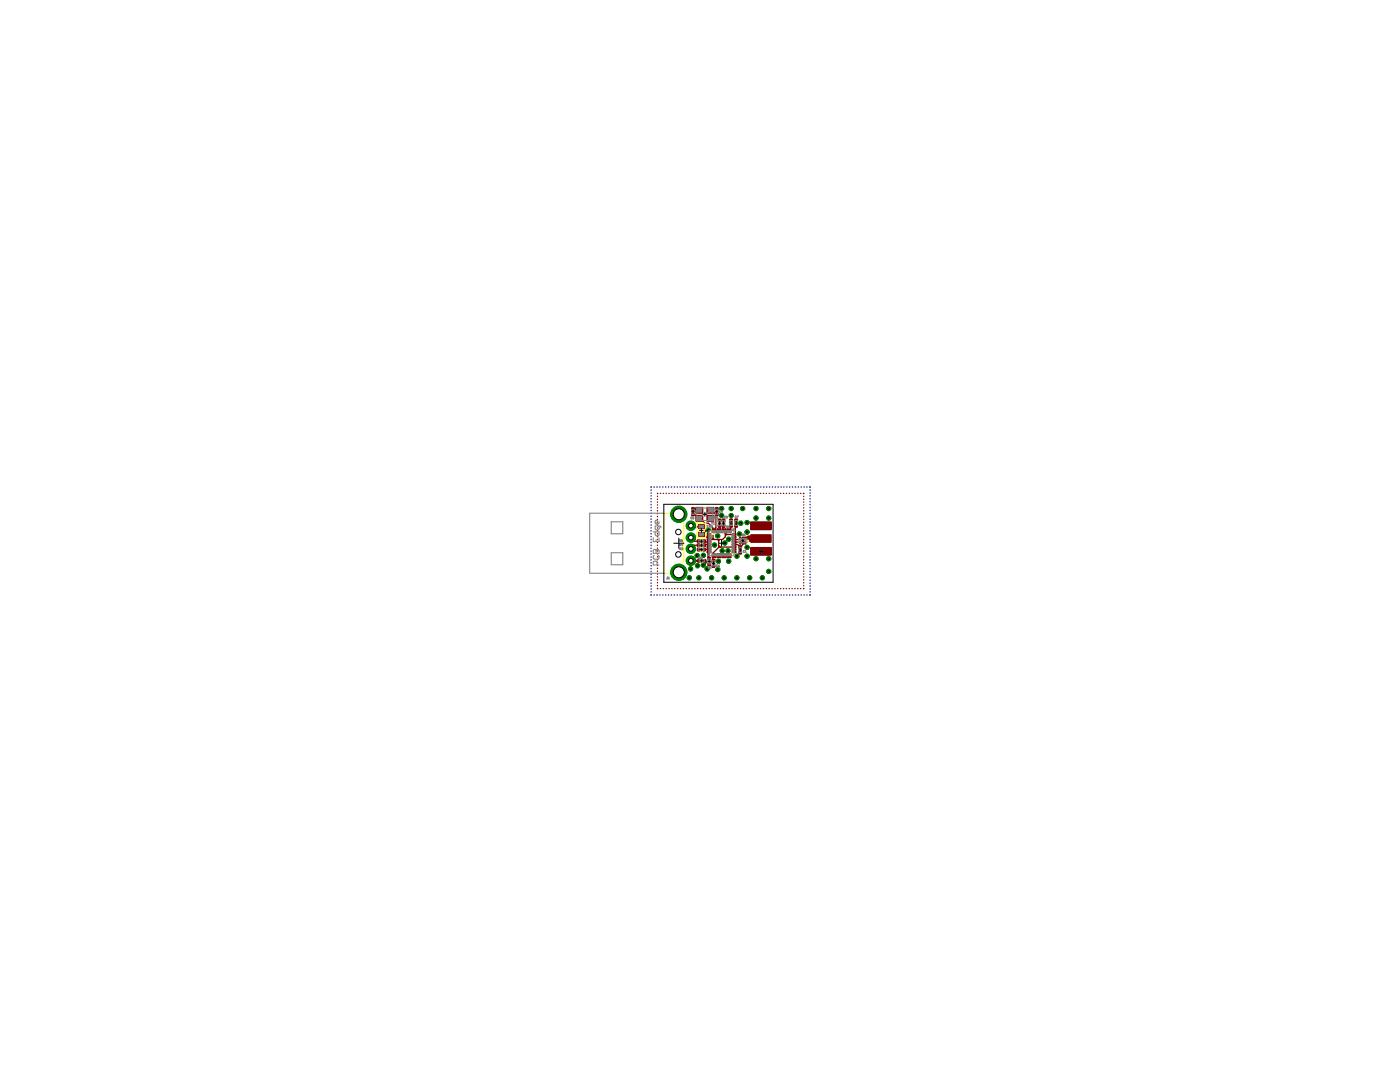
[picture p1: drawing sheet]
<svg xmlns="http://www.w3.org/2000/svg" width="279mm" height="216mm" viewBox="0 0 279 216" stroke-linecap="round" stroke-linejoin="round" font-family="sans-serif">
<g fill="#000080" stroke="#000080" stroke-width=".2">
<path d="M149.8 109.2h4.1v1.6h-4.1z"/>
<path d="M149.8 104.2h4.1v1.5h-4.1z"/>
</g>
<g fill="none" stroke="#000080" stroke-width=".25">
<path d="M129.9 97.7v.1M129.9 98.3v.1M129.9 98.9v.1M129.9 99.5v.1M130 97.2h-.1M130.5 97.2h.1M131.1 97.2h.1M131.7 97.2h.1M132.2 97.2h.1M132.8 97.2h.1M133.4 97.2h.1M134 97.2h.1"/>
<path d="M134.6 97.2h.1M135.1 97.2h.1M135.7 97.2h.1M136.3 97.2h.1M136.8 97.2h.1M137.4 97.2h.1M138 97.2h.1M138.6 97.2h.1M139.1 97.2h.1M139.7 97.2h.1M140.3 97.2h.1M140.9 97.2h.1"/>
<path d="M141.5 97.2h.1M142 97.2h.1M142.6 97.2h.1M143.2 97.2h.1M143.8 97.2h.1M144.3 97.2h.1M144.9 97.2h.1M145.5 97.2h.1M146 97.2h.1M146.6 97.2h.1M147.2 97.2h.1M147.8 97.2h.1"/>
<path d="M148.4 97.2h.1M148.9 97.2h.1M149.5 97.2h.1M150.1 97.2h.1M150.7 97.2h.1M151.2 97.2h.1M151.8 97.2h.1M152.4 97.2h.1M153 97.2h.1M153.5 97.2h.1M154.1 97.2h.1M154.7 97.2h.1"/>
<path d="M155.3 97.2h.1M155.9 97.2h.1M156.4 97.2h.1M157 97.2h.1M157.6 97.2h.1M158.1 97.2h.1M158.7 97.2h.1M159.3 97.2h.1M159.9 97.2h.1M160.4 97.2h.1M161 97.2h.1M161.6 97.2h.1"/>
<path d="M161.7 97.7v.1M161.7 98.3v.1M161.7 98.9v.1M161.7 99.5v.1M129.9 100.1h.1M129.9 100.6v.1M129.9 101.2v.1M129.9 101.8v.1M129.9 102.4v.1M129.9 103h.1M129.9 103.5v.1M129.9 104.1v.1"/>
<path d="M129.9 104.7v.1M129.9 105.3v.1M129.9 105.9v.1M129.9 106.4v.1M129.9 107v.1M129.9 107.6v.1M129.9 108.2v.1M129.9 108.8v.1M129.9 109.4h.1M129.9 109.9v.1M129.9 110.5v.1M129.9 111.1v.1"/>
<path d="M129.9 111.7v.1M129.9 112.3h.1M129.9 112.8v.1M129.9 113.4v.1M129.9 114v.1M129.9 114.6v.1M129.9 115.2h.1M129.9 115.7v.1M129.9 116.3v.1M129.9 116.9v.1M129.9 117.5v.1M129.9 118.1h.1"/>
<path d="M129.9 118.6l.1 .1M130.5 118.7h.1M131.1 118.7h.1M131.7 118.7h.1M132.2 118.7h.1M132.8 118.7h.1M133.4 118.7h.1M134 118.7h.1M134.6 118.7h.1M135.1 118.7h.1M135.7 118.7h.1M136.3 118.7h.1"/>
<path d="M136.8 118.7h.1M137.4 118.7h.1M138 118.7h.1M138.6 118.7h.1M139.1 118.7h.1M139.7 118.7h.1M140.3 118.7h.1M140.9 118.7h.1M141.5 118.7h.1M142 118.7h.1M142.6 118.7h.1M143.2 118.7h.1"/>
<path d="M143.8 118.7h.1M144.3 118.7h.1M144.9 118.7h.1M145.5 118.7h.1M146 118.7h.1M146.6 118.7h.1M147.2 118.7h.1M147.8 118.7h.1M148.4 118.7h.1M148.9 118.7h.1M149.5 118.7h.1M150.1 118.7h.1"/>
<path d="M150.7 118.7h.1M151.2 118.7h.1M151.8 118.7h.1M152.4 118.7h.1M153 118.7h.1M153.5 118.7h.1M154.1 118.7h.1M154.7 118.7h.1M155.3 118.7h.1M155.9 118.7h.1M156.4 118.7h.1M157 118.7h.1"/>
<path d="M157.6 118.7h.1M158.1 118.7h.1M158.7 118.7h.1M159.3 118.7h.1M159.9 118.7h.1M160.4 118.7h.1M161 118.7h.1M161.7 118.6l-.1 .1M161.7 100.1h.1M161.7 100.6v.1M161.7 101.2v.1M161.7 101.8v.1"/>
<path d="M161.7 102.4v.1M161.7 103h.1M161.7 103.5v.1M161.7 104.1v.1M161.7 104.7v.1M161.7 105.3v.1M161.7 105.9v.1M161.7 106.4v.1M161.7 107v.1M161.7 107.6v.1M161.7 108.2v.1M161.7 108.8v.1"/>
<path d="M161.7 109.4h.1M161.7 109.9v.1M161.7 110.5v.1M161.7 111.1v.1M161.7 111.7v.1M161.7 112.3h.1M161.7 112.8v.1M161.7 113.4v.1M161.7 114v.1M161.7 114.6v.1M161.7 115.2h.1M161.7 115.7v.1"/>
<path d="M161.7 116.3v.1M161.7 116.9v.1M161.7 117.5v.1M161.7 118.1h.1"/>
</g>
<path d="M141.4 105.8v5.9l-1 1.1" fill="none" stroke="#000080" stroke-width=".42"/>
<circle cx="137.9" cy="104.9" r=".93" fill="#008000" stroke="#008000" stroke-width=".2"/>
<circle cx="137.9" cy="104.9" r=".47" fill="#fff" stroke="#000" stroke-width=".2"/>
<circle cx="137.9" cy="107.3" r=".93" fill="#008000" stroke="#008000" stroke-width=".2"/>
<circle cx="137.9" cy="107.3" r=".47" fill="#fff" stroke="#000" stroke-width=".2"/>
<circle cx="137.9" cy="109.5" r=".93" fill="#008000" stroke="#008000" stroke-width=".2"/>
<circle cx="137.9" cy="109.5" r=".47" fill="#fff" stroke="#000" stroke-width=".2"/>
<circle cx="137.9" cy="111.9" r=".93" fill="#008000" stroke="#008000" stroke-width=".2"/>
<circle cx="137.9" cy="111.9" r=".47" fill="#fff" stroke="#000" stroke-width=".2"/>
<circle cx="135.5" cy="114.2" r="1.61" fill="#008000" stroke="#008000" stroke-width=".2"/>
<circle cx="135.5" cy="114.2" r="1.1" fill="#fff" stroke="#000" stroke-width=".2"/>
<circle cx="135.5" cy="102.6" r="1.61" fill="#008000" stroke="#008000" stroke-width=".2"/>
<circle cx="135.5" cy="102.6" r="1.1" fill="#fff" stroke="#000" stroke-width=".2"/>
<circle cx="143.2" cy="106.9" r=".42" fill="#008000" stroke="#008000" stroke-width=".2"/>
<circle cx="143.2" cy="106.9" r=".17" fill="#fff" stroke="#000" stroke-width=".2"/>
<circle cx="142.6" cy="108.8" r=".42" fill="#008000" stroke="#008000" stroke-width=".2"/>
<circle cx="142.6" cy="108.8" r=".17" fill="#fff" stroke="#000" stroke-width=".2"/>
<circle cx="139.1" cy="110.8" r=".42" fill="#008000" stroke="#008000" stroke-width=".2"/>
<circle cx="139.1" cy="110.8" r=".17" fill="#fff" stroke="#000" stroke-width=".2"/>
<circle cx="140.4" cy="110.8" r=".42" fill="#008000" stroke="#008000" stroke-width=".2"/>
<circle cx="140.4" cy="110.8" r=".17" fill="#fff" stroke="#000" stroke-width=".2"/>
<circle cx="145.4" cy="107.6" r=".42" fill="#008000" stroke="#008000" stroke-width=".2"/>
<circle cx="145.4" cy="107.6" r=".17" fill="#fff" stroke="#000" stroke-width=".2"/>
<circle cx="145.3" cy="109.9" r=".42" fill="#008000" stroke="#008000" stroke-width=".2"/>
<circle cx="145.3" cy="109.9" r=".17" fill="#fff" stroke="#000" stroke-width=".2"/>
<circle cx="144.7" cy="108.4" r=".42" fill="#008000" stroke="#008000" stroke-width=".2"/>
<circle cx="144.7" cy="108.4" r=".17" fill="#fff" stroke="#000" stroke-width=".2"/>
<circle cx="144.1" cy="109.9" r=".42" fill="#008000" stroke="#008000" stroke-width=".2"/>
<circle cx="144.1" cy="109.9" r=".17" fill="#fff" stroke="#000" stroke-width=".2"/>
<circle cx="153.4" cy="114" r=".42" fill="#008000" stroke="#008000" stroke-width=".2"/>
<circle cx="153.4" cy="114" r=".17" fill="#fff" stroke="#000" stroke-width=".2"/>
<circle cx="153.4" cy="103.4" r=".42" fill="#008000" stroke="#008000" stroke-width=".2"/>
<circle cx="153.4" cy="103.4" r=".17" fill="#fff" stroke="#000" stroke-width=".2"/>
<circle cx="150.9" cy="103.4" r=".42" fill="#008000" stroke="#008000" stroke-width=".2"/>
<circle cx="150.9" cy="103.4" r=".17" fill="#fff" stroke="#000" stroke-width=".2"/>
<circle cx="149.1" cy="104.3" r=".42" fill="#008000" stroke="#008000" stroke-width=".2"/>
<circle cx="149.1" cy="104.3" r=".17" fill="#fff" stroke="#000" stroke-width=".2"/>
<circle cx="153.4" cy="101.5" r=".42" fill="#008000" stroke="#008000" stroke-width=".2"/>
<circle cx="153.4" cy="101.5" r=".17" fill="#fff" stroke="#000" stroke-width=".2"/>
<circle cx="150.9" cy="101.5" r=".42" fill="#008000" stroke="#008000" stroke-width=".2"/>
<circle cx="150.9" cy="101.5" r=".17" fill="#fff" stroke="#000" stroke-width=".2"/>
<circle cx="148.2" cy="101.5" r=".42" fill="#008000" stroke="#008000" stroke-width=".2"/>
<circle cx="148.2" cy="101.5" r=".17" fill="#fff" stroke="#000" stroke-width=".2"/>
<circle cx="145.9" cy="101.5" r=".42" fill="#008000" stroke="#008000" stroke-width=".2"/>
<circle cx="145.9" cy="101.5" r=".17" fill="#fff" stroke="#000" stroke-width=".2"/>
<circle cx="144" cy="101.5" r=".42" fill="#008000" stroke="#008000" stroke-width=".2"/>
<circle cx="144" cy="101.5" r=".17" fill="#fff" stroke="#000" stroke-width=".2"/>
<circle cx="144" cy="102.9" r=".42" fill="#008000" stroke="#008000" stroke-width=".2"/>
<circle cx="144" cy="102.9" r=".17" fill="#fff" stroke="#000" stroke-width=".2"/>
<circle cx="149.1" cy="106.2" r=".42" fill="#008000" stroke="#008000" stroke-width=".2"/>
<circle cx="149.1" cy="106.2" r=".17" fill="#fff" stroke="#000" stroke-width=".2"/>
<circle cx="153.4" cy="111.5" r=".42" fill="#008000" stroke="#008000" stroke-width=".2"/>
<circle cx="153.4" cy="111.5" r=".17" fill="#fff" stroke="#000" stroke-width=".2"/>
<circle cx="150.9" cy="111.5" r=".42" fill="#008000" stroke="#008000" stroke-width=".2"/>
<circle cx="150.9" cy="111.5" r=".17" fill="#fff" stroke="#000" stroke-width=".2"/>
<circle cx="149.1" cy="109.2" r=".42" fill="#008000" stroke="#008000" stroke-width=".2"/>
<circle cx="149.1" cy="109.2" r=".17" fill="#fff" stroke="#000" stroke-width=".2"/>
<circle cx="149.1" cy="111" r=".42" fill="#008000" stroke="#008000" stroke-width=".2"/>
<circle cx="149.1" cy="111" r=".17" fill="#fff" stroke="#000" stroke-width=".2"/>
<circle cx="144.5" cy="115.3" r=".42" fill="#008000" stroke="#008000" stroke-width=".2"/>
<circle cx="144.5" cy="115.3" r=".17" fill="#fff" stroke="#000" stroke-width=".2"/>
<circle cx="152.1" cy="115.3" r=".42" fill="#008000" stroke="#008000" stroke-width=".2"/>
<circle cx="152.1" cy="115.3" r=".17" fill="#fff" stroke="#000" stroke-width=".2"/>
<circle cx="149.6" cy="115.3" r=".42" fill="#008000" stroke="#008000" stroke-width=".2"/>
<circle cx="149.6" cy="115.3" r=".17" fill="#fff" stroke="#000" stroke-width=".2"/>
<circle cx="147.1" cy="115.3" r=".42" fill="#008000" stroke="#008000" stroke-width=".2"/>
<circle cx="147.1" cy="115.3" r=".17" fill="#fff" stroke="#000" stroke-width=".2"/>
<circle cx="142" cy="115.3" r=".42" fill="#008000" stroke="#008000" stroke-width=".2"/>
<circle cx="142" cy="115.3" r=".17" fill="#fff" stroke="#000" stroke-width=".2"/>
<circle cx="139.5" cy="115.3" r=".42" fill="#008000" stroke="#008000" stroke-width=".2"/>
<circle cx="139.5" cy="115.3" r=".17" fill="#fff" stroke="#000" stroke-width=".2"/>
<circle cx="137.6" cy="115.3" r=".42" fill="#008000" stroke="#008000" stroke-width=".2"/>
<circle cx="137.6" cy="115.3" r=".17" fill="#fff" stroke="#000" stroke-width=".2"/>
<circle cx="137.8" cy="113.5" r=".42" fill="#008000" stroke="#008000" stroke-width=".2"/>
<circle cx="137.8" cy="113.5" r=".17" fill="#fff" stroke="#000" stroke-width=".2"/>
<circle cx="143.4" cy="112" r=".42" fill="#008000" stroke="#008000" stroke-width=".2"/>
<circle cx="143.4" cy="112" r=".17" fill="#fff" stroke="#000" stroke-width=".2"/>
<circle cx="147.1" cy="111" r=".42" fill="#008000" stroke="#008000" stroke-width=".2"/>
<circle cx="147.1" cy="111" r=".17" fill="#fff" stroke="#000" stroke-width=".2"/>
<circle cx="145.4" cy="112" r=".42" fill="#008000" stroke="#008000" stroke-width=".2"/>
<circle cx="145.4" cy="112" r=".17" fill="#fff" stroke="#000" stroke-width=".2"/>
<circle cx="147.6" cy="106.6" r=".42" fill="#008000" stroke="#008000" stroke-width=".2"/>
<circle cx="147.6" cy="106.6" r=".17" fill="#fff" stroke="#000" stroke-width=".2"/>
<circle cx="145.9" cy="102.9" r=".42" fill="#008000" stroke="#008000" stroke-width=".2"/>
<circle cx="145.9" cy="102.9" r=".17" fill="#fff" stroke="#000" stroke-width=".2"/>
<circle cx="147.8" cy="104.4" r=".42" fill="#008000" stroke="#008000" stroke-width=".2"/>
<circle cx="147.8" cy="104.4" r=".17" fill="#fff" stroke="#000" stroke-width=".2"/>
<circle cx="139.2" cy="112.9" r=".42" fill="#008000" stroke="#008000" stroke-width=".2"/>
<circle cx="139.2" cy="112.9" r=".17" fill="#fff" stroke="#000" stroke-width=".2"/>
<circle cx="141.1" cy="113.5" r=".42" fill="#008000" stroke="#008000" stroke-width=".2"/>
<circle cx="141.1" cy="113.5" r=".17" fill="#fff" stroke="#000" stroke-width=".2"/>
<circle cx="143.3" cy="113.6" r=".42" fill="#008000" stroke="#008000" stroke-width=".2"/>
<circle cx="143.3" cy="113.6" r=".17" fill="#fff" stroke="#000" stroke-width=".2"/>
<circle cx="141.4" cy="105.8" r=".42" fill="#008000" stroke="#008000" stroke-width=".2"/>
<circle cx="141.4" cy="105.8" r=".17" fill="#fff" stroke="#000" stroke-width=".2"/>
<circle cx="140.4" cy="112.8" r=".42" fill="#008000" stroke="#008000" stroke-width=".2"/>
<circle cx="140.4" cy="112.8" r=".17" fill="#fff" stroke="#000" stroke-width=".2"/>
<g fill="#800000" stroke="#800000" stroke-width=".2">
<path d="M148.1 107.2h.3v.5h-.3z"/>
<path d="M148.6 107.2h.3v.5h-.3z"/>
<path d="M147.6 107.2h.3v.5h-.3z"/>
<path d="M148.1 108h.3v.6h-.3z"/>
<path d="M147.6 108h.3v.6h-.3z"/>
<path d="M148.6 108h.3v.6h-.3z"/>
<path d="M139.4 106.2h1.2v.8h-1.2z"/>
<path d="M139.4 104.7h1.2v.8h-1.2z"/>
<path d="M149.8 109.2h4.1v1.6h-4.1z"/>
<path d="M149.8 106.7h4.1v1.5h-4.1z"/>
<path d="M149.8 104.2h4.1v1.5h-4.1z"/>
<path d="M141.1 106.5h.8v.3h-.8z"/>
<path d="M141.1 107h.8v.3h-.8z"/>
<path d="M141.1 107.5h.8v.3h-.8z"/>
<path d="M141.1 108h.8v.3h-.8z"/>
<path d="M141.1 108.5h.8v.3h-.8z"/>
<path d="M141.1 109h.8v.3h-.8z"/>
<path d="M141.1 109.5h.8v.3h-.8z"/>
<path d="M141.1 110h.8v.3h-.8z"/>
<path d="M142.1 110.5h.3v.8h-.3z"/>
<path d="M142.6 110.5h.3v.8h-.3z"/>
<path d="M143.1 110.5h.3v.8h-.3z"/>
<path d="M143.6 110.5h.3v.8h-.3z"/>
<path d="M144.1 110.5h.3v.8h-.3z"/>
<path d="M144.6 110.5h.3v.8h-.3z"/>
<path d="M145.1 110.5h.3v.8h-.3z"/>
<path d="M145.6 110.5h.3v.8h-.3z"/>
<path d="M146.1 110h.8v.3h-.8z"/>
<path d="M146.1 109.5h.8v.3h-.8z"/>
<path d="M146.1 109h.8v.3h-.8z"/>
<path d="M146.1 108.5h.8v.3h-.8z"/>
<path d="M146.1 108h.8v.3h-.8z"/>
<path d="M146.1 107.5h.8v.3h-.8z"/>
<path d="M146.1 107h.8v.3h-.8z"/>
<path d="M146.1 106.5h.8v.3h-.8z"/>
<path d="M145.6 105.5h.3v.8h-.3z"/>
<path d="M145.1 105.5h.3v.8h-.3z"/>
<path d="M144.6 105.5h.3v.8h-.3z"/>
<path d="M144.1 105.5h.3v.8h-.3z"/>
<path d="M143.6 105.5h.3v.8h-.3z"/>
<path d="M143.1 105.5h.3v.8h-.3z"/>
<path d="M142.6 105.5h.3v.8h-.3z"/>
<path d="M142.1 105.5h.3v.8h-.3z"/>
<path d="M141.1 101.2h1.4v1.2h-1.4z"/>
<path d="M138.9 101.2h1.4v1.2h-1.4z"/>
<path d="M141.1 102.8h1.4v1.2h-1.4z"/>
<path d="M138.9 102.8h1.4v1.2h-1.4z"/>
</g>
<g fill="#800000" stroke="#800000" stroke-width=".2">
<path d="M147.5 108.9h.5v.5h-.5z" fill-rule="evenodd"/>
<path d="M147.5 110h.5v.5h-.5z" fill-rule="evenodd"/>
<path d="M143.3 104.7h.5v.5h-.5z" fill-rule="evenodd"/>
<path d="M143.3 103.6h.5v.5h-.5z" fill-rule="evenodd"/>
<path d="M144.2 104.7h.4v.5h-.4z" fill-rule="evenodd"/>
<path d="M144.2 103.6h.4v.5h-.4z" fill-rule="evenodd"/>
<path d="M142.8 102.4h.5v.5h-.5z" fill-rule="evenodd"/>
<path d="M142.8 101.3h.5v.5h-.5z" fill-rule="evenodd"/>
<path d="M138.1 102.4h.5v.5h-.5z" fill-rule="evenodd"/>
<path d="M138.1 101.3h.5v.5h-.5z" fill-rule="evenodd"/>
<path d="M145.7 103.6h.5v.5h-.5z" fill-rule="evenodd"/>
<path d="M145.7 104.7h.5v.5h-.5z" fill-rule="evenodd"/>
<path d="M141.3 111.2h.5v.5h-.5z" fill-rule="evenodd"/>
<path d="M141.3 112.3h.5v.5h-.5z" fill-rule="evenodd"/>
<path d="M139.2 109.4h.5v.5h-.5z" fill-rule="evenodd"/>
<path d="M140.3 109.4h.5v.5h-.5z" fill-rule="evenodd"/>
<path d="M140.3 108.5h.5v.5h-.5z" fill-rule="evenodd"/>
<path d="M139.2 108.5h.5v.5h-.5z" fill-rule="evenodd"/>
<path d="M140.3 107.7h.5v.5h-.5z" fill-rule="evenodd"/>
<path d="M139.2 107.7h.5v.5h-.5z" fill-rule="evenodd"/>
<path d="M140.3 111.7h.5v.5h-.5z" fill-rule="evenodd"/>
<path d="M139.2 111.7h.5v.5h-.5z" fill-rule="evenodd"/>
<path d="M142.2 111.6h.5v.5h-.5z" fill-rule="evenodd"/>
<path d="M142.2 112.7h.5v.5h-.5z" fill-rule="evenodd"/>
<path d="M146.7 104.7h.5v.5h-.5z" fill-rule="evenodd"/>
<path d="M146.7 103.6h.5v.5h-.5z" fill-rule="evenodd"/>
</g>
<g fill="none" stroke="#800000" stroke-width=".25">
<path d="M131.2 99v.1M131.2 99.6v.1M131.3 98.4l-.1 .1M131.8 98.4h.1M132.4 98.4h.1M132.9 98.4h.1M133.5 98.4h.1M134.1 98.4h.1M134.6 98.4h.1M135.2 98.4h.1M135.8 98.4h.1M136.4 98.4h.1"/>
<path d="M136.9 98.4h.1M137.5 98.4h.1M138.1 98.4h.1M138.6 98.4h.1M139.2 98.4h.1M139.8 98.4h.1M140.4 98.4h.1M140.9 98.4h.1M141.5 98.4h.1M142.1 98.4h.1M142.6 98.4h.1M143.2 98.4h.1"/>
<path d="M143.8 98.4h.1M144.3 98.4h.1M144.9 98.4h.1M145.5 98.4h.1M146 98.4h.1M146.6 98.4h.1M147.2 98.4h.1M147.8 98.4h.1M148.3 98.4h.1M148.9 98.4h.1M149.5 98.4h.1M150.1 98.4h.1"/>
<path d="M150.6 98.4h.1M151.2 98.4h.1M151.8 98.4h.1M152.3 98.4h.1M152.9 98.4h.1M153.5 98.4h.1M154.1 98.4h.1M154.6 98.4h.1M155.2 98.4h.1M155.8 98.4h.1M156.3 98.4h.1M156.9 98.4h.1"/>
<path d="M157.5 98.4h.1M158.1 98.4h.1M158.6 98.4h.1M159.2 98.4h.1M159.8 98.4h.1M160.3 98.4l.1 .1M160.4 99v.1M160.4 99.6v.1M131.2 117.4l.1 .1M131.2 100.2h.1M131.2 100.7v.1M131.2 101.3v.1"/>
<path d="M131.2 101.9v.1M131.2 102.4v.1M131.2 103v.1M131.2 103.6v.1M131.2 104.2h.1M131.2 104.8h.1M131.2 105.3v.1M131.2 105.9v.1M131.2 106.5v.1M131.2 107v.1M131.2 107.6v.1M131.2 108.2v.1"/>
<path d="M131.2 108.8h.1M131.2 109.3v.1M131.2 109.9v.1M131.2 110.5v.1M131.2 111.1h.1M131.2 111.6v.1M131.2 112.2v.1M131.2 112.8v.1M131.2 113.4h.1M131.2 113.9v.1M131.2 114.5v.1M131.2 115.1h.1"/>
<path d="M131.2 115.7h.1M131.2 116.2v.1M131.2 116.8v.1M131.8 117.5h.1M132.4 117.5h.1M132.9 117.5h.1M133.5 117.5h.1M134.1 117.5h.1M134.6 117.5h.1M135.2 117.5h.1M135.8 117.5h.1M136.4 117.5h.1"/>
<path d="M136.9 117.5h.1M137.5 117.5h.1M137.9 107.3l.7 .7h.8M138.1 117.5h.1M138.3 102.7h.3l.5 .4 .6 .3 1 1h.7l.9 .9v.6M138.6 117.5h.1M139.2 117.5h.1M139.4 108.8h-.8l-.7 .7M139.8 117.5h.1M140 106.6l.7 .5h.8M140.4 117.5h.1M140.5 108l.2 .2h.8"/>
<path d="M140.5 109.6v.1M140.5 109.6h1M140.9 117.5h.1M141.4 110.2l.1 1.3M141.5 117.5h.1M141.5 106.7h.6l.2 .1v.6M141.5 111.5h.1M141.5 108.6h-.8l-.2 .2M141.8 101.8l1.2 .9-.1 .2v2.4l-.2 .6M142.1 117.5h.1M142.3 111.8l-.8 .8M142.3 111.8h.1"/>
<path d="M142.3 107.4l-.2 .3M142.3 107.4l.2 .2M142.4 111.8v.1M142.6 117.5h.1M143.2 117.5h.1M143.2 107.7l.2 .2M143.4 109.2l-1.1 1.2v1.4M143.4 107.9v1.3M143.4 109.2h3.1M143.4 108.9l.3 .3M143.4 109.2h.1M143.5 109.1l-.1 .1"/>
<path d="M143.6 104.9l.1 .3v.7M143.6 107.7l-.2 .2M143.8 117.5h.1M144.3 117.5h.1M144.4 104.9l-.1 .2v.8M144.8 105.9v1.2l-.6 .6h-2.7M144.8 106.4v.1M144.8 106.5l.2 .2-.2 .2M144.8 106.5h.1M144.9 117.5h.1M145.5 117.5h.1M145.9 104.9h-.1v1"/>
<path d="M146 117.5h.1M146.5 108.2h1.1l.1 .1M146.6 117.5h.1M146.9 104.9h-.1v1.8l-2-.1M147.2 117.5h.1M147.7 107.5l-.1 .2h-1.1M147.8 117.5h.1M148.2 108.3v.4l-.5 .5-.5-.6h-.7M148.3 117.5h.1M148.9 117.5h.1M149.2 107.3h-.5v.3h.6M149.5 107.5h-.7"/>
<path d="M149.5 117.5h.1M150.1 117.5h.1M150.6 117.5h.1M151.2 117.5h.1M151.8 117.5h.1M152.3 117.5h.1M152.9 117.5h.1M153.5 117.5h.1M154.1 117.5h.1M154.6 117.5h.1M155.2 117.5h.1M155.8 117.5h.1"/>
<path d="M156.3 117.5h.1M156.9 117.5h.1M157.5 117.5h.1M158.1 117.5h.1M158.6 117.5h.1M159.2 117.5h.1M159.8 117.5h.1M160.4 100.2h.1M160.4 100.7v.1M160.4 101.3v.1M160.4 101.9v.1M160.4 102.4v.1"/>
<path d="M160.4 103v.1M160.4 103.6v.1M160.4 104.2h.1M160.4 104.8h.1M160.4 105.3v.1M160.4 105.9v.1M160.4 106.5v.1M160.4 107v.1M160.4 107.6v.1M160.4 108.2v.1M160.4 108.8h.1M160.4 109.3v.1"/>
<path d="M160.4 109.9v.1M160.4 110.5v.1M160.4 111.1h.1M160.4 111.6v.1M160.4 112.2v.1M160.4 112.8v.1M160.4 113.4h.1M160.4 113.9v.1M160.4 114.5v.1M160.4 115.1h.1M160.4 115.7h.1M160.4 116.2v.1"/>
<path d="M160.4 116.8v.1M160.4 117.4l-.1 .1"/>
</g>
<path d="M137.9 104.9l.1 .2h2M137.9 111.9h.1M137.9 111.9h1.6M138.3 101.6h1l.3 .2M140.6 111.9v.6l-.2 .3M141.4 105.8h-.4l-.8 .8h-.2" fill="none" stroke="#800000" stroke-width=".42"/>
<path d="M149.4 107.5h2.5" fill="none" stroke="#800000" stroke-width="1.3"/>
<circle cx="137.9" cy="104.9" r=".93" fill="#008000" stroke="#008000" stroke-width=".2"/>
<circle cx="137.9" cy="104.9" r=".47" fill="#fff" stroke="#000" stroke-width=".2"/>
<circle cx="137.9" cy="107.3" r=".93" fill="#008000" stroke="#008000" stroke-width=".2"/>
<circle cx="137.9" cy="107.3" r=".47" fill="#fff" stroke="#000" stroke-width=".2"/>
<circle cx="137.9" cy="109.5" r=".93" fill="#008000" stroke="#008000" stroke-width=".2"/>
<circle cx="137.9" cy="109.5" r=".47" fill="#fff" stroke="#000" stroke-width=".2"/>
<circle cx="137.9" cy="111.9" r=".93" fill="#008000" stroke="#008000" stroke-width=".2"/>
<circle cx="137.9" cy="111.9" r=".47" fill="#fff" stroke="#000" stroke-width=".2"/>
<circle cx="135.5" cy="114.2" r="1.61" fill="#008000" stroke="#008000" stroke-width=".2"/>
<circle cx="135.5" cy="114.2" r="1.1" fill="#fff" stroke="#000" stroke-width=".2"/>
<circle cx="135.5" cy="102.6" r="1.61" fill="#008000" stroke="#008000" stroke-width=".2"/>
<circle cx="135.5" cy="102.6" r="1.1" fill="#fff" stroke="#000" stroke-width=".2"/>
<circle cx="143.2" cy="106.9" r=".42" fill="#008000" stroke="#008000" stroke-width=".2"/>
<circle cx="143.2" cy="106.9" r=".17" fill="#fff" stroke="#000" stroke-width=".2"/>
<circle cx="142.6" cy="108.8" r=".42" fill="#008000" stroke="#008000" stroke-width=".2"/>
<circle cx="142.6" cy="108.8" r=".17" fill="#fff" stroke="#000" stroke-width=".2"/>
<circle cx="139.1" cy="110.8" r=".42" fill="#008000" stroke="#008000" stroke-width=".2"/>
<circle cx="139.1" cy="110.8" r=".17" fill="#fff" stroke="#000" stroke-width=".2"/>
<circle cx="140.4" cy="110.8" r=".42" fill="#008000" stroke="#008000" stroke-width=".2"/>
<circle cx="140.4" cy="110.8" r=".17" fill="#fff" stroke="#000" stroke-width=".2"/>
<circle cx="145.4" cy="107.6" r=".42" fill="#008000" stroke="#008000" stroke-width=".2"/>
<circle cx="145.4" cy="107.6" r=".17" fill="#fff" stroke="#000" stroke-width=".2"/>
<circle cx="145.3" cy="109.9" r=".42" fill="#008000" stroke="#008000" stroke-width=".2"/>
<circle cx="145.3" cy="109.9" r=".17" fill="#fff" stroke="#000" stroke-width=".2"/>
<circle cx="144.7" cy="108.4" r=".42" fill="#008000" stroke="#008000" stroke-width=".2"/>
<circle cx="144.7" cy="108.4" r=".17" fill="#fff" stroke="#000" stroke-width=".2"/>
<circle cx="144.1" cy="109.9" r=".42" fill="#008000" stroke="#008000" stroke-width=".2"/>
<circle cx="144.1" cy="109.9" r=".17" fill="#fff" stroke="#000" stroke-width=".2"/>
<circle cx="153.4" cy="114" r=".42" fill="#008000" stroke="#008000" stroke-width=".2"/>
<circle cx="153.4" cy="114" r=".17" fill="#fff" stroke="#000" stroke-width=".2"/>
<circle cx="153.4" cy="103.4" r=".42" fill="#008000" stroke="#008000" stroke-width=".2"/>
<circle cx="153.4" cy="103.4" r=".17" fill="#fff" stroke="#000" stroke-width=".2"/>
<circle cx="150.9" cy="103.4" r=".42" fill="#008000" stroke="#008000" stroke-width=".2"/>
<circle cx="150.9" cy="103.4" r=".17" fill="#fff" stroke="#000" stroke-width=".2"/>
<circle cx="149.1" cy="104.3" r=".42" fill="#008000" stroke="#008000" stroke-width=".2"/>
<circle cx="149.1" cy="104.3" r=".17" fill="#fff" stroke="#000" stroke-width=".2"/>
<circle cx="153.4" cy="101.5" r=".42" fill="#008000" stroke="#008000" stroke-width=".2"/>
<circle cx="153.4" cy="101.5" r=".17" fill="#fff" stroke="#000" stroke-width=".2"/>
<circle cx="150.9" cy="101.5" r=".42" fill="#008000" stroke="#008000" stroke-width=".2"/>
<circle cx="150.9" cy="101.5" r=".17" fill="#fff" stroke="#000" stroke-width=".2"/>
<circle cx="148.2" cy="101.5" r=".42" fill="#008000" stroke="#008000" stroke-width=".2"/>
<circle cx="148.2" cy="101.5" r=".17" fill="#fff" stroke="#000" stroke-width=".2"/>
<circle cx="145.9" cy="101.5" r=".42" fill="#008000" stroke="#008000" stroke-width=".2"/>
<circle cx="145.9" cy="101.5" r=".17" fill="#fff" stroke="#000" stroke-width=".2"/>
<circle cx="144" cy="101.5" r=".42" fill="#008000" stroke="#008000" stroke-width=".2"/>
<circle cx="144" cy="101.5" r=".17" fill="#fff" stroke="#000" stroke-width=".2"/>
<circle cx="144" cy="102.9" r=".42" fill="#008000" stroke="#008000" stroke-width=".2"/>
<circle cx="144" cy="102.9" r=".17" fill="#fff" stroke="#000" stroke-width=".2"/>
<circle cx="149.1" cy="106.2" r=".42" fill="#008000" stroke="#008000" stroke-width=".2"/>
<circle cx="149.1" cy="106.2" r=".17" fill="#fff" stroke="#000" stroke-width=".2"/>
<circle cx="153.4" cy="111.5" r=".42" fill="#008000" stroke="#008000" stroke-width=".2"/>
<circle cx="153.4" cy="111.5" r=".17" fill="#fff" stroke="#000" stroke-width=".2"/>
<circle cx="150.9" cy="111.5" r=".42" fill="#008000" stroke="#008000" stroke-width=".2"/>
<circle cx="150.9" cy="111.5" r=".17" fill="#fff" stroke="#000" stroke-width=".2"/>
<circle cx="149.1" cy="109.2" r=".42" fill="#008000" stroke="#008000" stroke-width=".2"/>
<circle cx="149.1" cy="109.2" r=".17" fill="#fff" stroke="#000" stroke-width=".2"/>
<circle cx="149.1" cy="111" r=".42" fill="#008000" stroke="#008000" stroke-width=".2"/>
<circle cx="149.1" cy="111" r=".17" fill="#fff" stroke="#000" stroke-width=".2"/>
<circle cx="144.5" cy="115.3" r=".42" fill="#008000" stroke="#008000" stroke-width=".2"/>
<circle cx="144.5" cy="115.3" r=".17" fill="#fff" stroke="#000" stroke-width=".2"/>
<circle cx="152.1" cy="115.3" r=".42" fill="#008000" stroke="#008000" stroke-width=".2"/>
<circle cx="152.1" cy="115.3" r=".17" fill="#fff" stroke="#000" stroke-width=".2"/>
<circle cx="149.6" cy="115.3" r=".42" fill="#008000" stroke="#008000" stroke-width=".2"/>
<circle cx="149.6" cy="115.3" r=".17" fill="#fff" stroke="#000" stroke-width=".2"/>
<circle cx="147.1" cy="115.3" r=".42" fill="#008000" stroke="#008000" stroke-width=".2"/>
<circle cx="147.1" cy="115.3" r=".17" fill="#fff" stroke="#000" stroke-width=".2"/>
<circle cx="142" cy="115.3" r=".42" fill="#008000" stroke="#008000" stroke-width=".2"/>
<circle cx="142" cy="115.3" r=".17" fill="#fff" stroke="#000" stroke-width=".2"/>
<circle cx="139.5" cy="115.3" r=".42" fill="#008000" stroke="#008000" stroke-width=".2"/>
<circle cx="139.5" cy="115.3" r=".17" fill="#fff" stroke="#000" stroke-width=".2"/>
<circle cx="137.6" cy="115.3" r=".42" fill="#008000" stroke="#008000" stroke-width=".2"/>
<circle cx="137.6" cy="115.3" r=".17" fill="#fff" stroke="#000" stroke-width=".2"/>
<circle cx="137.8" cy="113.5" r=".42" fill="#008000" stroke="#008000" stroke-width=".2"/>
<circle cx="137.8" cy="113.5" r=".17" fill="#fff" stroke="#000" stroke-width=".2"/>
<circle cx="143.4" cy="112" r=".42" fill="#008000" stroke="#008000" stroke-width=".2"/>
<circle cx="143.4" cy="112" r=".17" fill="#fff" stroke="#000" stroke-width=".2"/>
<circle cx="147.1" cy="111" r=".42" fill="#008000" stroke="#008000" stroke-width=".2"/>
<circle cx="147.1" cy="111" r=".17" fill="#fff" stroke="#000" stroke-width=".2"/>
<circle cx="145.4" cy="112" r=".42" fill="#008000" stroke="#008000" stroke-width=".2"/>
<circle cx="145.4" cy="112" r=".17" fill="#fff" stroke="#000" stroke-width=".2"/>
<circle cx="147.6" cy="106.6" r=".42" fill="#008000" stroke="#008000" stroke-width=".2"/>
<circle cx="147.6" cy="106.6" r=".17" fill="#fff" stroke="#000" stroke-width=".2"/>
<circle cx="145.9" cy="102.9" r=".42" fill="#008000" stroke="#008000" stroke-width=".2"/>
<circle cx="145.9" cy="102.9" r=".17" fill="#fff" stroke="#000" stroke-width=".2"/>
<circle cx="147.8" cy="104.4" r=".42" fill="#008000" stroke="#008000" stroke-width=".2"/>
<circle cx="147.8" cy="104.4" r=".17" fill="#fff" stroke="#000" stroke-width=".2"/>
<circle cx="139.2" cy="112.9" r=".42" fill="#008000" stroke="#008000" stroke-width=".2"/>
<circle cx="139.2" cy="112.9" r=".17" fill="#fff" stroke="#000" stroke-width=".2"/>
<circle cx="141.1" cy="113.5" r=".42" fill="#008000" stroke="#008000" stroke-width=".2"/>
<circle cx="141.1" cy="113.5" r=".17" fill="#fff" stroke="#000" stroke-width=".2"/>
<circle cx="143.3" cy="113.6" r=".42" fill="#008000" stroke="#008000" stroke-width=".2"/>
<circle cx="143.3" cy="113.6" r=".17" fill="#fff" stroke="#000" stroke-width=".2"/>
<circle cx="141.4" cy="105.8" r=".42" fill="#008000" stroke="#008000" stroke-width=".2"/>
<circle cx="141.4" cy="105.8" r=".17" fill="#fff" stroke="#000" stroke-width=".2"/>
<circle cx="140.4" cy="112.8" r=".42" fill="#008000" stroke="#008000" stroke-width=".2"/>
<circle cx="140.4" cy="112.8" r=".17" fill="#fff" stroke="#000" stroke-width=".2"/>
<g fill="#ff0" stroke="#ff0" stroke-width=".2">
<path d="M149.1 107.8h.3v.2h-.3z"/>
<path d="M145.5 104.2h.8v.3h-.8z"/>
<path d="M141.2 111.9h.7v.3h-.7z"/>
<path d="M139.8 109.3h.3v.7h-.3z"/>
<path d="M139.8 108.4h.3v.8h-.3z"/>
<path d="M139.8 107.6h.3v.8h-.3z"/>
<path d="M139.9 111.5h.3v.8h-.3z"/>
</g>
<path d="M139.1 102.6h.1M139.3 106h1.4M140.5 101.4h.4M140.5 103.9h.4M141.5 110.5v.4h.4M141.9 105.9l-.4 .4M142.3 102.6h.1M146.1 105.9h.4v.4M146.5 110.5v.4h-.4M147.4 107.5v.8M149 107.5v.8" fill="none" stroke="#ff0" stroke-width=".2"/>
<path d="M138.2 102.1h.2M142.3 112.4h.2M142.9 102.1h.3M143.5 104.4h.2M144.3 104.4h.2M146.8 104.4h.2M147.6 109.7h.2" fill="none" stroke="#ff0" stroke-width=".25"/>
<path d="M133.5 102.4h-1v12h1M136.5 104.4v8M139.1 105.5v-1.1h1.8v1.1M139.1 106.2v.9l.2 .2h1.4l.2-.2v-.9" fill="none" stroke="#ff0" stroke-width=".21"/>
<path d="M142.1 106.5h.2v.2h-.2l-.1-.1h.2h-.2z" fill-rule="evenodd" fill="#ff0" stroke="#ff0" stroke-width=".2"/>
<g fill="none" stroke="#808080" stroke-width=".2">
<path d="M130.4 107.3v.8h1.1v-.8M130.4 106.1h1.1v.6l-.2 .2h-.4l-.2-.2v-.6M130.6 109.6l.3 .2 .4-.2 .2 .2v.6h-1.1v-.6zM130.6 110.8l-.2 .2v.4l.2 .2h.7l.2-.2v-.4l-.2-.2M130.9 107.7v.4M130.9 109.8v.6M131.1 112.7v-.5l-.2-.2h-.3l-.2 .2v.5h1.1M131.5 104v.4l-.2 .2h-.4l-.2-.2v-.4l.4-.2v.8M131.5 105v.5l-.2 .2h-.4l-.2-.2v-.5h1l.2 .3M133.1 115.1h.2M133.2 115.1v.4h-.2M133.4 115.5h.2"/>
<path d="M133.4 115.3l.1-.2v.4M135.6 108h.2v-.2l-.2-.1v.4M135.6 108.8h.2l.1-.2-.3-.1v.4M135.6 109.6h.2l.1-.2-.3-.1v.4M135.7 108l.1 .1M135.7 108.8l.2 .1M135.8 109.6l.1 .1M136 109.4l.2-.1v.2M136.1 109.5h.1M136.2 109.5v.2l-.2-.1M136.2 107.7h-.2v.2h.2v.2l-.2-.1M136.2 108.7h-.2l.2-.2v.4"/>
<path d="M138 101.6h.5v1h-.5zM138.1 103.2h-.2v.3h.2M138.5 103.2h-.3v.2h.3l-.1 .1h-.2M139.1 101.6h.9M139.1 101.4h3.2v2.5h-3.2zM139.1 102.1h.9M139.1 102h.9M139.1 101.9h.9M139.1 101.8h.9M139.1 101.7h.9M139.1 101.5h.9M139.1 103.1h.9"/>
<path d="M139.1 103.8h.9M139.1 103.7h.9M139.1 103.6h.9M139.1 103.5h.9M139.1 103.4h.9M139.1 103.3h.9M139.1 103.2h.9M139.5 107.7h1v.5h-1zM139.5 109.4h1v.5h-1zM139.5 108.6h1v.5h-1zM139.5 111.4l.2-.1v-.2h-.2v.4M139.6 111.7h.9v.4h-.9z"/>
<path d="M139.6 111.4l.1 .1M139.8 111.3l.3 .1-.2 .1zM140 101.4v.8h-.9M140 103.1v.8M140.1 111.1l-.3 .2M140.5 102.6l-.5 .5M140.5 102.5v.2M140.6 102.5l.1 .2zM140.8 102.5v.2M141.3 111.5h.5v1h-.5zM141.3 113.3h.2l.1-.2-.3-.1v.4M141.4 104.9h-.3l.1 .3 .2-.1"/>
<path d="M141.4 101.6h.9M141.4 102.2l-.6 .4M141.4 102.2h.9M141.4 102.1h.9M141.4 102h.9M141.4 101.9h.9M141.4 101.8h.9M141.4 101.7h.9M141.4 101.5h.9M141.4 101.4v.8M141.4 103.8h.9M141.4 103.7h.9"/>
<path d="M141.4 103.6h.9M141.4 103.5h.9M141.4 103.4h.9M141.4 103.3h.9M141.4 103.2h.9M141.5 113.3l.1 .1M141.5 105.2h.2M141.5 104.9l.1-.1v.4M141.5 105.9h5v5h-5zM141.7 113.1h.2l-.2 .3h.2M142 104.2l.1 .2M142.1 104.9h-.2v.2"/>
<path d="M142.1 104.9l-.1 .3-.1-.1M142.1 104.4v.2M142.1 104.9l-.2 .2M142.2 111.9h.5v1h-.5zM142.2 104.2l-.1 .2M142.3 103.1h-.9v.8M142.4 104.4l.1-.2v.4M142.4 104.6h.2M142.8 101.6h.5v1h-.5zM142.9 103.2h-.3v.2h.3M143 103.2h.3l-.3 .3h.3M143.2 112.8h-.3v.2h.3"/>
<path d="M143.3 112.9l.3 .1-.2 .1zM143.3 103.9h.5v1h-.5zM143.6 112.7l-.3 .2M143.8 102h-.2v.3h.2M144.2 103.9h.5v1h-.5zM144.2 102.1h-.3l.2-.2v.4M144.8 103.1h-.3v.2h.3M144.9 103.1l.2-.1v.2M144.9 105.2l.3-.1-.1-.2h-.2v.4M145 103.2h.1M145.1 103.2v.2l-.2-.1M145.1 105.2l.1 .1"/>
<path d="M145.3 105.1l.2-.2v.4M145.3 105.3h.3M145.6 103.9h.6v1h-.6zM146.1 105.4v.4l.2-.1v-.3M146.5 105.8h.2M146.5 105.5l.1-.1v.4M146.7 103.9h.5v1h-.5zM147 103h-.3l.1 .3h.2M147.1 103h.3l-.3 .3M147.4 107.5h1.6v.8h-1.6zM147.5 109.2h.5v1h-.5zM148.2 106.6h.2v.4h-.2z"/>
<path d="M148.2 106.8h.2M148.5 107h.3M148.5 106.7l.2-.1v.4M148.6 109.9h-.3v.3h.3M148.7 110.2h.2M148.7 110l.1-.2v.4"/>
</g>
<g fill="#808080" stroke="#808080" stroke-width=".2">
<path d="M148.1 108.1h.2v.2h-.2z"/>
<path d="M148.1 107.5h.2v.2h-.2z"/>
<path d="M148.6 107.5h.2v.2h-.2z"/>
<path d="M147.6 107.5h.2v.2h-.2z"/>
<path d="M148.6 108.1h.2v.2h-.2z"/>
<path d="M147.6 108.1h.2v.2h-.2z"/>
<path d="M139.5 104.8h.9v.5h-.9z"/>
<path d="M139.5 106.3h.9v.5h-.9z"/>
<path d="M144.1 105.9h.3v.4h-.3z"/>
<path d="M143.6 105.9h.3v.4h-.3z"/>
<path d="M143.1 105.9h.3v.4h-.3z"/>
<path d="M142.6 105.9h.3v.4h-.3z"/>
<path d="M142.1 105.9h.3v.4h-.3z"/>
<path d="M144.6 105.9h.3v.4h-.3z"/>
<path d="M145.1 105.9h.3v.4h-.3z"/>
<path d="M145.6 105.9h.3v.4h-.3z"/>
<path d="M146.1 108.5h.4v.3h-.4z"/>
<path d="M146.1 108h.4v.3h-.4z"/>
<path d="M146.1 107.5h.4v.3h-.4z"/>
<path d="M146.1 107h.4v.3h-.4z"/>
<path d="M146.1 106.5h.4v.3h-.4z"/>
<path d="M146.1 109h.4v.3h-.4z"/>
<path d="M146.1 109.5h.4v.3h-.4z"/>
<path d="M146.1 110h.4v.3h-.4z"/>
<path d="M141.5 108h.4v.3h-.4z"/>
<path d="M141.5 108.5h.4v.3h-.4z"/>
<path d="M141.5 109h.4v.3h-.4z"/>
<path d="M141.5 109.5h.4v.3h-.4z"/>
<path d="M141.5 110h.4v.3h-.4z"/>
<path d="M141.5 107.5h.4v.3h-.4z"/>
<path d="M141.5 107h.4v.3h-.4z"/>
<path d="M141.5 106.5h.4v.3h-.4z"/>
<path d="M143.6 110.5h.3v.4h-.3z"/>
<path d="M144.1 110.5h.3v.4h-.3z"/>
<path d="M144.6 110.5h.3v.4h-.3z"/>
<path d="M145.1 110.5h.3v.4h-.3z"/>
<path d="M145.6 110.5h.3v.4h-.3z"/>
<path d="M143.1 110.5h.3v.4h-.3z"/>
<path d="M142.6 110.5h.3v.4h-.3z"/>
<path d="M142.1 110.5h.3v.4h-.3z"/>
</g>
<path d="M122 104.1h2.3v2.4h-2.3zM122 110.3h2.3v2.4h-2.3zM132.5 102.4h-14.8v12h14.8" fill="none" stroke="#808080" stroke-width=".21"/>
<g fill="none" stroke="#000" stroke-width=".2">
<path d="M132.5 100.6h21.8v15.6h-21.8zM134.5 108.4h2M135.5 107.4v2M138 102.1h.6M138.3 101.9v.5M139.6 105.8h.7M139.7 109.7h.5M139.7 108.8h.5M139.7 108h.5M139.8 111.9h.5M140 105.5v.7M140 107.7v.5"/>
<path d="M140 108.6v.5M140 109.4v.5M140 111.7v.5M140.3 102.6h.8M140.7 102.2v.8M141.3 112h.5M141.5 111.8v.5M142.1 112.4h.6M142.4 112.1v.6M142.8 102.1h.5M143 101.9v.5M143.3 104.4h.6"/>
<path d="M143.4 108.4h1.2M143.6 104.1v.6M144 107.8v1.2M144.1 104.4h.6M144.4 104.1v.5M145.6 104.4h.6M145.9 104.1v.5M146.7 104.4h.5M146.9 104.1v.5M147.5 109.7h.5M147.7 109.5v.5M148 107.9h.5"/>
<path d="M148.2 107.6v.5M151.4 110h.9M151.9 109.6v.8"/>
<circle cx="135.4" cy="106.2" r=".55"/>
<circle cx="135.4" cy="110.6" r=".55"/>
</g>
</svg>
